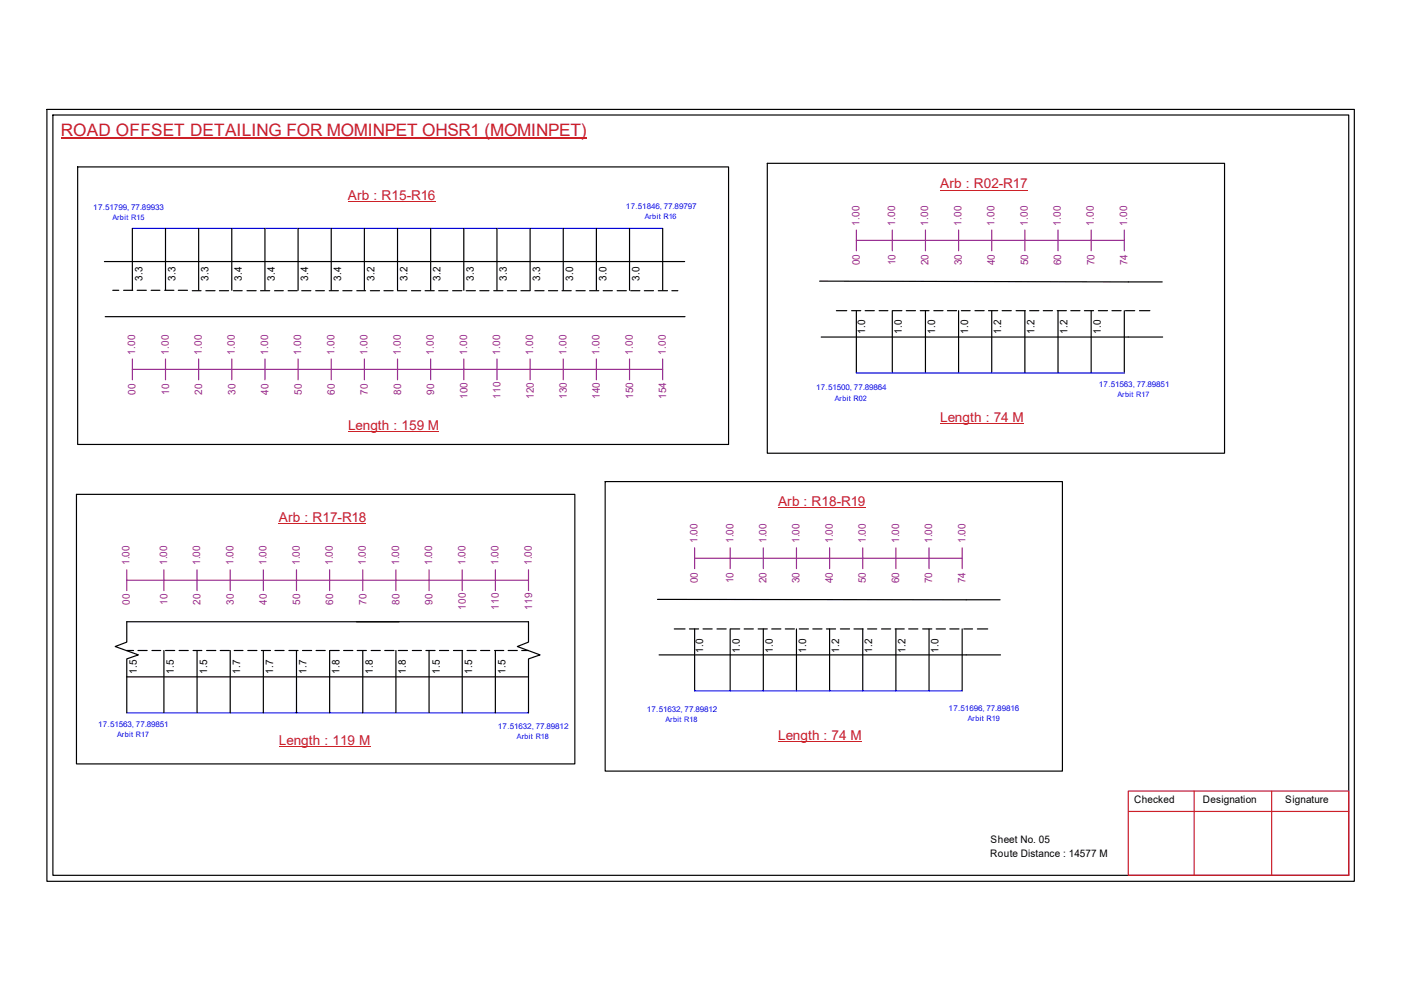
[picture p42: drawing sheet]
<svg xmlns="http://www.w3.org/2000/svg" width="297mm" height="210mm" viewBox="0 0 297 210" stroke-linecap="round" stroke-linejoin="round" font-family="sans-serif">
<defs><g id="words">
<text font-size="3.6" fill="#cd2027" x="12.9" y="28.9">ROAD OFFSET DETAILING FOR MOMINPET OHSR1 (MOMINPET)</text>
<g font-size="2.9" fill="#cd2027">
<text x="199.3" y="40">Arb : R02-R17</text>
<text x="73.8" y="42.3">Arb : R15-R16</text>
<text x="199.3" y="89.5">Length : 74 M</text>
<text x="73.8" y="91.2">Length : 159 M</text>
<text x="165" y="107.4">Arb : R18-R19</text>
<text x="59.1" y="110.7">Arb : R17-R18</text>
<text x="59.1" y="158">Length : 119 M</text>
<text x="165" y="156.9">Length : 74 M</text>
</g>
<g font-size="2.2" fill="#93278f">
<text x="182.2" y="47.8" transform="rotate(-90 182.2 47.8)">1.00</text>
<text x="189.8" y="47.8" transform="rotate(-90 189.8 47.8)">1.00</text>
<text x="196.8" y="47.8" transform="rotate(-90 196.8 47.8)">1.00</text>
<text x="203.8" y="47.8" transform="rotate(-90 203.8 47.8)">1.00</text>
<text x="210.9" y="47.8" transform="rotate(-90 210.9 47.8)">1.00</text>
<text x="217.9" y="47.8" transform="rotate(-90 217.9 47.8)">1.00</text>
<text x="224.9" y="47.8" transform="rotate(-90 224.9 47.8)">1.00</text>
<text x="231.9" y="47.8" transform="rotate(-90 231.9 47.8)">1.00</text>
<text x="239" y="47.8" transform="rotate(-90 239 47.8)">1.00</text>
<text x="182.3" y="56.2" transform="rotate(-90 182.3 56.2)">00</text>
<text x="189.9" y="56.2" transform="rotate(-90 189.9 56.2)">10</text>
<text x="196.9" y="56.2" transform="rotate(-90 196.9 56.2)">20</text>
<text x="203.9" y="56.2" transform="rotate(-90 203.9 56.2)">30</text>
<text x="210.9" y="56.2" transform="rotate(-90 210.9 56.2)">40</text>
<text x="218" y="56.2" transform="rotate(-90 218 56.2)">50</text>
<text x="225" y="56.2" transform="rotate(-90 225 56.2)">60</text>
<text x="232" y="56.2" transform="rotate(-90 232 56.2)">70</text>
<text x="239.1" y="56.2" transform="rotate(-90 239.1 56.2)">74</text>
<text x="28.7" y="75.2" transform="rotate(-90 28.7 75.2)">1.00</text>
<text x="35.8" y="75.2" transform="rotate(-90 35.8 75.2)">1.00</text>
<text x="42.8" y="75.2" transform="rotate(-90 42.8 75.2)">1.00</text>
<text x="49.8" y="75.2" transform="rotate(-90 49.8 75.2)">1.00</text>
<text x="56.9" y="75.2" transform="rotate(-90 56.9 75.2)">1.00</text>
<text x="63.9" y="75.2" transform="rotate(-90 63.9 75.2)">1.00</text>
<text x="70.9" y="75.2" transform="rotate(-90 70.9 75.2)">1.00</text>
<text x="77.9" y="75.2" transform="rotate(-90 77.9 75.2)">1.00</text>
<text x="85" y="75.2" transform="rotate(-90 85 75.2)">1.00</text>
<text x="92" y="75.2" transform="rotate(-90 92 75.2)">1.00</text>
<text x="99" y="75.2" transform="rotate(-90 99 75.2)">1.00</text>
<text x="106" y="75.2" transform="rotate(-90 106 75.2)">1.00</text>
<text x="113.1" y="75.2" transform="rotate(-90 113.1 75.2)">1.00</text>
<text x="120.1" y="75.2" transform="rotate(-90 120.1 75.2)">1.00</text>
<text x="127.1" y="75.2" transform="rotate(-90 127.1 75.2)">1.00</text>
<text x="134.2" y="75.2" transform="rotate(-90 134.2 75.2)">1.00</text>
<text x="141.2" y="75.2" transform="rotate(-90 141.2 75.2)">1.00</text>
<text x="28.7" y="83.7" transform="rotate(-90 28.7 83.7)">00</text>
<text x="35.9" y="83.7" transform="rotate(-90 35.9 83.7)">10</text>
<text x="42.9" y="83.7" transform="rotate(-90 42.9 83.7)">20</text>
<text x="49.9" y="83.7" transform="rotate(-90 49.9 83.7)">30</text>
<text x="56.9" y="83.7" transform="rotate(-90 56.9 83.7)">40</text>
<text x="64" y="83.7" transform="rotate(-90 64 83.7)">50</text>
<text x="71" y="83.7" transform="rotate(-90 71 83.7)">60</text>
<text x="78" y="83.7" transform="rotate(-90 78 83.7)">70</text>
<text x="85" y="83.7" transform="rotate(-90 85 83.7)">80</text>
<text x="92.1" y="83.7" transform="rotate(-90 92.1 83.7)">90</text>
<text x="99.1" y="84.7" transform="rotate(-90 99.1 84.7)">100</text>
<text x="106.1" y="84.7" transform="rotate(-90 106.1 84.7)">110</text>
<text x="113.2" y="84.7" transform="rotate(-90 113.2 84.7)">120</text>
<text x="120.2" y="84.7" transform="rotate(-90 120.2 84.7)">130</text>
<text x="127.2" y="84.7" transform="rotate(-90 127.2 84.7)">140</text>
<text x="134.2" y="84.7" transform="rotate(-90 134.2 84.7)">150</text>
<text x="141.3" y="84.7" transform="rotate(-90 141.3 84.7)">154</text>
<text x="27.5" y="119.9" transform="rotate(-90 27.5 119.9)">1.00</text>
<text x="35.4" y="119.9" transform="rotate(-90 35.4 119.9)">1.00</text>
<text x="42.5" y="119.9" transform="rotate(-90 42.5 119.9)">1.00</text>
<text x="49.5" y="119.9" transform="rotate(-90 49.5 119.9)">1.00</text>
<text x="56.5" y="119.9" transform="rotate(-90 56.5 119.9)">1.00</text>
<text x="63.5" y="119.9" transform="rotate(-90 63.5 119.9)">1.00</text>
<text x="70.6" y="119.9" transform="rotate(-90 70.6 119.9)">1.00</text>
<text x="77.6" y="119.9" transform="rotate(-90 77.6 119.9)">1.00</text>
<text x="84.6" y="119.9" transform="rotate(-90 84.6 119.9)">1.00</text>
<text x="91.6" y="119.9" transform="rotate(-90 91.6 119.9)">1.00</text>
<text x="98.7" y="119.9" transform="rotate(-90 98.7 119.9)">1.00</text>
<text x="105.7" y="119.9" transform="rotate(-90 105.7 119.9)">1.00</text>
<text x="112.7" y="119.9" transform="rotate(-90 112.7 119.9)">1.00</text>
<text x="147.9" y="115.2" transform="rotate(-90 147.9 115.2)">1.00</text>
<text x="155.5" y="115.2" transform="rotate(-90 155.5 115.2)">1.00</text>
<text x="162.5" y="115.2" transform="rotate(-90 162.5 115.2)">1.00</text>
<text x="169.5" y="115.2" transform="rotate(-90 169.5 115.2)">1.00</text>
<text x="176.6" y="115.2" transform="rotate(-90 176.6 115.2)">1.00</text>
<text x="183.6" y="115.2" transform="rotate(-90 183.6 115.2)">1.00</text>
<text x="190.6" y="115.2" transform="rotate(-90 190.6 115.2)">1.00</text>
<text x="197.7" y="115.2" transform="rotate(-90 197.7 115.2)">1.00</text>
<text x="204.7" y="115.2" transform="rotate(-90 204.7 115.2)">1.00</text>
<text x="148" y="123.7" transform="rotate(-90 148 123.7)">00</text>
<text x="155.5" y="123.7" transform="rotate(-90 155.5 123.7)">10</text>
<text x="162.5" y="123.7" transform="rotate(-90 162.5 123.7)">20</text>
<text x="169.5" y="123.7" transform="rotate(-90 169.5 123.7)">30</text>
<text x="176.6" y="123.7" transform="rotate(-90 176.6 123.7)">40</text>
<text x="183.6" y="123.7" transform="rotate(-90 183.6 123.7)">50</text>
<text x="190.6" y="123.7" transform="rotate(-90 190.6 123.7)">60</text>
<text x="197.7" y="123.7" transform="rotate(-90 197.7 123.7)">70</text>
<text x="204.7" y="123.7" transform="rotate(-90 204.7 123.7)">74</text>
<text x="27.6" y="128.3" transform="rotate(-90 27.6 128.3)">00</text>
<text x="35.5" y="128.3" transform="rotate(-90 35.5 128.3)">10</text>
<text x="42.5" y="128.3" transform="rotate(-90 42.5 128.3)">20</text>
<text x="49.6" y="128.3" transform="rotate(-90 49.6 128.3)">30</text>
<text x="56.6" y="128.3" transform="rotate(-90 56.6 128.3)">40</text>
<text x="63.6" y="128.3" transform="rotate(-90 63.6 128.3)">50</text>
<text x="70.7" y="128.3" transform="rotate(-90 70.7 128.3)">60</text>
<text x="77.7" y="128.3" transform="rotate(-90 77.7 128.3)">70</text>
<text x="84.7" y="128.3" transform="rotate(-90 84.7 128.3)">80</text>
<text x="91.7" y="128.3" transform="rotate(-90 91.7 128.3)">90</text>
<text x="98.8" y="129.3" transform="rotate(-90 98.8 129.3)">100</text>
<text x="105.8" y="129.3" transform="rotate(-90 105.8 129.3)">110</text>
<text x="112.8" y="129.3" transform="rotate(-90 112.8 129.3)">119</text>
</g>
<g font-size="2.2">
<text x="30.2" y="59.6" transform="rotate(-90 30.2 59.6)">3.3</text>
<text x="37.2" y="59.6" transform="rotate(-90 37.2 59.6)">3.3</text>
<text x="44.2" y="59.6" transform="rotate(-90 44.2 59.6)">3.3</text>
<text x="51.3" y="59.6" transform="rotate(-90 51.3 59.6)">3.4</text>
<text x="58.3" y="59.6" transform="rotate(-90 58.3 59.6)">3.4</text>
<text x="65.3" y="59.6" transform="rotate(-90 65.3 59.6)">3.4</text>
<text x="72.3" y="59.6" transform="rotate(-90 72.3 59.6)">3.4</text>
<text x="79.4" y="59.6" transform="rotate(-90 79.4 59.6)">3.2</text>
<text x="86.4" y="59.6" transform="rotate(-90 86.4 59.6)">3.2</text>
<text x="93.4" y="59.6" transform="rotate(-90 93.4 59.6)">3.2</text>
<text x="100.5" y="59.6" transform="rotate(-90 100.5 59.6)">3.3</text>
<text x="107.5" y="59.6" transform="rotate(-90 107.5 59.6)">3.3</text>
<text x="114.5" y="59.6" transform="rotate(-90 114.5 59.6)">3.3</text>
<text x="121.5" y="59.6" transform="rotate(-90 121.5 59.6)">3.0</text>
<text x="128.6" y="59.6" transform="rotate(-90 128.6 59.6)">3.0</text>
<text x="135.6" y="59.6" transform="rotate(-90 135.6 59.6)">3.0</text>
<text x="183.4" y="70.9" transform="rotate(-90 183.4 70.9)">1.0</text>
<text x="191.2" y="70.9" transform="rotate(-90 191.2 70.9)">1.0</text>
<text x="198.2" y="70.9" transform="rotate(-90 198.2 70.9)">1.0</text>
<text x="205.3" y="70.9" transform="rotate(-90 205.3 70.9)">1.0</text>
<text x="212.3" y="70.9" transform="rotate(-90 212.3 70.9)">1.2</text>
<text x="219.3" y="70.9" transform="rotate(-90 219.3 70.9)">1.2</text>
<text x="226.4" y="70.9" transform="rotate(-90 226.4 70.9)">1.2</text>
<text x="233.4" y="70.9" transform="rotate(-90 233.4 70.9)">1.0</text>
<text x="29" y="142.9" transform="rotate(-90 29 142.9)">1.5</text>
<text x="36.9" y="142.9" transform="rotate(-90 36.9 142.9)">1.5</text>
<text x="43.9" y="142.9" transform="rotate(-90 43.9 142.9)">1.5</text>
<text x="50.9" y="142.9" transform="rotate(-90 50.9 142.9)">1.7</text>
<text x="58" y="142.9" transform="rotate(-90 58 142.9)">1.7</text>
<text x="65" y="142.9" transform="rotate(-90 65 142.9)">1.7</text>
<text x="72" y="142.9" transform="rotate(-90 72 142.9)">1.8</text>
<text x="79" y="142.9" transform="rotate(-90 79 142.9)">1.8</text>
<text x="86.1" y="142.9" transform="rotate(-90 86.1 142.9)">1.8</text>
<text x="93.3" y="142.9" transform="rotate(-90 93.3 142.9)">1.5</text>
<text x="100.1" y="142.9" transform="rotate(-90 100.1 142.9)">1.5</text>
<text x="107.1" y="142.9" transform="rotate(-90 107.1 142.9)">1.5</text>
<text x="149.1" y="138.3" transform="rotate(-90 149.1 138.3)">1.0</text>
<text x="156.8" y="138.3" transform="rotate(-90 156.8 138.3)">1.0</text>
<text x="163.9" y="138.3" transform="rotate(-90 163.9 138.3)">1.0</text>
<text x="170.9" y="138.3" transform="rotate(-90 170.9 138.3)">1.0</text>
<text x="177.9" y="138.3" transform="rotate(-90 177.9 138.3)">1.2</text>
<text x="185" y="138.3" transform="rotate(-90 185 138.3)">1.2</text>
<text x="192" y="138.3" transform="rotate(-90 192 138.3)">1.2</text>
<text x="199" y="138.3" transform="rotate(-90 199 138.3)">1.0</text>
<text x="240.5" y="170.2">Checked</text>
<text x="255.1" y="170.2">Designation</text>
<text x="272.5" y="170.2">Signature</text>
<text x="210" y="178.6">Sheet No. 05</text>
<text x="209.9" y="181.8">Route Distance : 14577 M</text>
</g>
<g font-size="1.7" fill="#00f">
<text x="19.8" y="44.5">17.51799, 77.89933</text>
<text x="132.7" y="44.3">17.51846, 77.89797</text>
<text x="173" y="82.7">17.51500, 77.89864</text>
<text x="233" y="82">17.51563, 77.89851</text>
<text x="20.8" y="154.1">17.51563, 77.89851</text>
<text x="105.5" y="154.6">17.51632, 77.89812</text>
<text x="137.1" y="151">17.51632, 77.89812</text>
<text x="201.1" y="150.7">17.51696, 77.89816</text>
</g>
<g font-size="1.6" fill="#00f">
<text x="23.8" y="46.7">Arbit R15</text>
<text x="136.7" y="46.4">Arbit R16</text>
<text x="177" y="84.9">Arbit R02</text>
<text x="236.9" y="84.1">Arbit R17</text>
<text x="141.1" y="153.1">Arbit R18</text>
<text x="205.2" y="152.8">Arbit R19</text>
<text x="24.8" y="156.2">Arbit R17</text>
<text x="109.6" y="156.7">Arbit R18</text>
</g>
</g></defs>
<g fill="none" stroke="#000" stroke-width=".25">
<path d="M9.9 23.2h277.2v163.7h-277.2zM11.2 24.4h274.8v161.2h-274.8zM16.5 35.4h138v58.8h-138zM162.7 34.6h96.9v61.5h-96.9zM22.1 55.5h123.1M28.1 48.4v13.2M35.1 48.4v13.2M42.1 48.4v13.2M49.1 48.4v13.2M56.2 48.4v13.2M63.2 48.4v13.2M70.2 48.4v13.2"/>
<path d="M77.3 48.4v13.2M84.3 48.4v13.2M91.3 48.4v13.2M98.3 48.4v13.2M105.4 48.4v13.2M112.4 48.4v13.2M119.4 48.4v13.2M126.4 48.4v13.2M133.5 48.4v13.2M140.5 48.4v13.2M173.8 59.6l72.6 .2M22.3 67.1h122.9"/>
<path d="M23.9 61.6h1.3M26.2 61.6h1.9M29.1 61.6h1.9M32 61.6h1.9M34.9 61.6h2M37.8 61.6h1.9M40.8 61.6h1.8M43.6 61.6h2M46.5 61.6h2M49.5 61.6h1.8M52.4 61.6h1.9M55.2 61.6h2"/>
<path d="M58.2 61.6h1.9M61.1 61.6h1.9M64 61.6h1.9M66.9 61.6h1.9M69.8 61.6h2M72.7 61.6h1.9M75.6 61.6h1.9M78.5 61.6h2M81.4 61.6h2M84.3 61.6h1.9M87.2 61.6h2M90.1 61.6h2"/>
<path d="M93 61.6h2M96 61.6h1.9M98.8 61.6h2M101.7 61.6h2M104.7 61.6h1.9M107.6 61.6h1.9M110.4 61.6h2M113.4 61.6h2M116.3 61.6h1.9M119.2 61.6h1.9M122.1 61.6h2M125 61.6h2"/>
<path d="M127.9 61.6h1.9M130.8 61.6h2M133.7 61.6h2M136.6 61.6h2M139.6 61.6h1.9M142.4 61.6h1.3M174.1 71.5h72.4M177.3 65.9h2.2M180.5 65.9h2M181.6 65.9v13.2M183.4 65.9h2M186.4 65.9h1.9"/>
<path d="M189.2 65.9v13.2M189.3 65.9h1.9M192.1 65.9h2M195.1 65.9h1.9M196.2 65.9v13.2M198 65.9h1.9M200.9 65.9h1.9M203.2 65.9v13.2M203.8 65.9h1.9M206.7 65.9h2M209.6 65.9h1.9M210.3 65.9v13.2"/>
<path d="M212.5 65.9h1.9M215.4 65.9h2M217.3 65.9v13.2M218.3 65.9h2M221.2 65.9h1.9M224.2 65.9h1.9M224.3 65.9v13.2M227 65.9h2M229.9 65.9h2M231.3 65.9v13.2M232.9 65.9h1.9M235.8 65.9h1.9"/>
<path d="M238.4 65.9v13.2M238.6 65.9h2M241.6 65.9h2.2M16.2 104.8h105.7v57.2h-105.7zM128.3 102.1h97v61.4h-97zM26.9 137.9h1.4M29.2 137.9h2M32.2 137.9h1.9M34.8 137.9v13.2M35.1 137.9h1.9M38 137.9h1.9M40.9 137.9h1.9"/>
<path d="M41.8 137.9v13.2M43.8 137.9h2M46.7 137.9h1.9M48.8 137.9v13.2M49.7 137.9h1.8M52.5 137.9h2M55.4 137.9h2M55.8 137.9v13.2M58.3 137.9h1.9M61.3 137.9h1.9M62.9 137.9v13.2M64.1 137.9h2"/>
<path d="M67 137.9h2M69.9 137.9v13.2M70 137.9h1.9M72.9 137.9h1.9M75.7 137.9h2M76.9 137.9v13.2M78.7 137.9h1.9M81.6 137.9h1.9M83.9 137.9v13.2M84.5 137.9h1.9M87.4 137.9h2M90.3 137.9h1.9"/>
<path d="M91 137.9v13.2M93.2 137.9h1.9M96.1 137.9h2M98 137.9v13.2M99 137.9h2M101.9 137.9h1.9M104.9 137.9h1.9M105 137.9v13.2M107.7 137.9h2M110.6 137.9h1.5M139.4 127.1l72.6 .1M139.7 138.9h72.4"/>
<path d="M143 133.3h2.2M146.2 133.3h1.9M147.3 133.3v13.2M149.1 133.3h1.9M152 133.3h2M154.8 133.3v13.2M154.9 133.3h1.9M157.8 133.3h1.9M160.7 133.3h2M161.8 133.3v13.2M163.6 133.3h2M166.5 133.3h1.9"/>
<path d="M168.9 133.3v13.2M169.5 133.3h1.9M172.3 133.3h2M175.2 133.3h2M175.9 133.3v13.2M178.2 133.3h1.9M181.1 133.3h1.9M182.9 133.3v13.2M183.9 133.3h2M186.9 133.3h1.9M189.8 133.3h1.9M189.9 133.3v13.2"/>
<path d="M192.7 133.3h1.9M195.6 133.3h2M197 133.3v13.2M198.5 133.3h1.9M201.4 133.3h1.9M204 133.3v13.2M204.3 133.3h1.9M207.2 133.3h2.2M26.9 143.5v-3.8l2.4-.8-4.9-1.8 2.5-1v-4.3h85.2v4.3l-2.4 1 4.8 1.8-2.4 .8v3.8M26.9 143.5h85.2M26.9 143.5v7.6M112.1 143.5v7.6"/>
</g>
<path d="M239.2 167.7h46.8v17.9h-46.8zM239.2 172h46.8M253.2 167.7v17.9M269.6 167.7v17.9" fill="none" stroke="#cc1f26" stroke-width=".25"/>
<path d="M12.9 29.3h111.4" fill="none" stroke="#cd2027" stroke-width=".25"/>
<path d="M28.1 48.4h112.4M181.6 79.1h56.8M26.9 151.1h85.2M147.3 146.5h56.7" fill="none" stroke="#00f" stroke-width=".25"/>
<g fill="none" stroke="#93278f" stroke-width=".25">
<path d="M181.6 51h56.8M181.6 48.8v4.4M189.2 48.8v4.4M196.2 48.8v4.4M203.2 48.8v4.4M210.3 48.8v4.4M217.3 48.8v4.4M224.3 48.8v4.4M231.3 48.8v4.4M238.4 48.8v4.4M28.1 78.3h112.4M28.1 76.1v4.4"/>
<path d="M35.1 76.1v4.4M42.1 76.1v4.4M49.1 76.1v4.4M56.2 76.1v4.4M63.2 76.1v4.4M70.2 76.1v4.4M77.3 76.1v4.4M84.3 76.1v4.4M91.3 76.1v4.4M98.3 76.1v4.4M105.4 76.1v4.4M112.4 76.1v4.4"/>
<path d="M119.4 76.1v4.4M126.4 76.1v4.4M133.5 76.1v4.4M140.5 76.1v4.4M147.3 118.4h56.7M147.3 116.2v4.4M154.8 116.2v4.4M161.8 116.2v4.4M168.9 116.2v4.4M175.9 116.2v4.4M182.9 116.2v4.4M189.9 116.2v4.4"/>
<path d="M197 116.2v4.4M204 116.2v4.4M26.9 123h85.2M26.9 120.8v4.4M34.8 120.8v4.4M41.8 120.8v4.4M48.8 120.8v4.4M55.8 120.8v4.4M62.9 120.8v4.4M69.9 120.8v4.4M76.9 120.8v4.4M83.9 120.8v4.4"/>
<path d="M91 120.8v4.4M98 120.8v4.4M105 120.8v4.4M112.1 120.8v4.4"/>
</g>
<path d="M73.8 42.7h18.4M199.3 40.3h18.5M73.8 91.5h19.2M199.3 89.8h17.7M59.1 111h18.5M165 107.7h18.4M59.1 158.3h19.4M165 157.2h17.6" fill="none" stroke="#cd2027" stroke-width=".21"/>
<use href="#words"/>
</svg>
